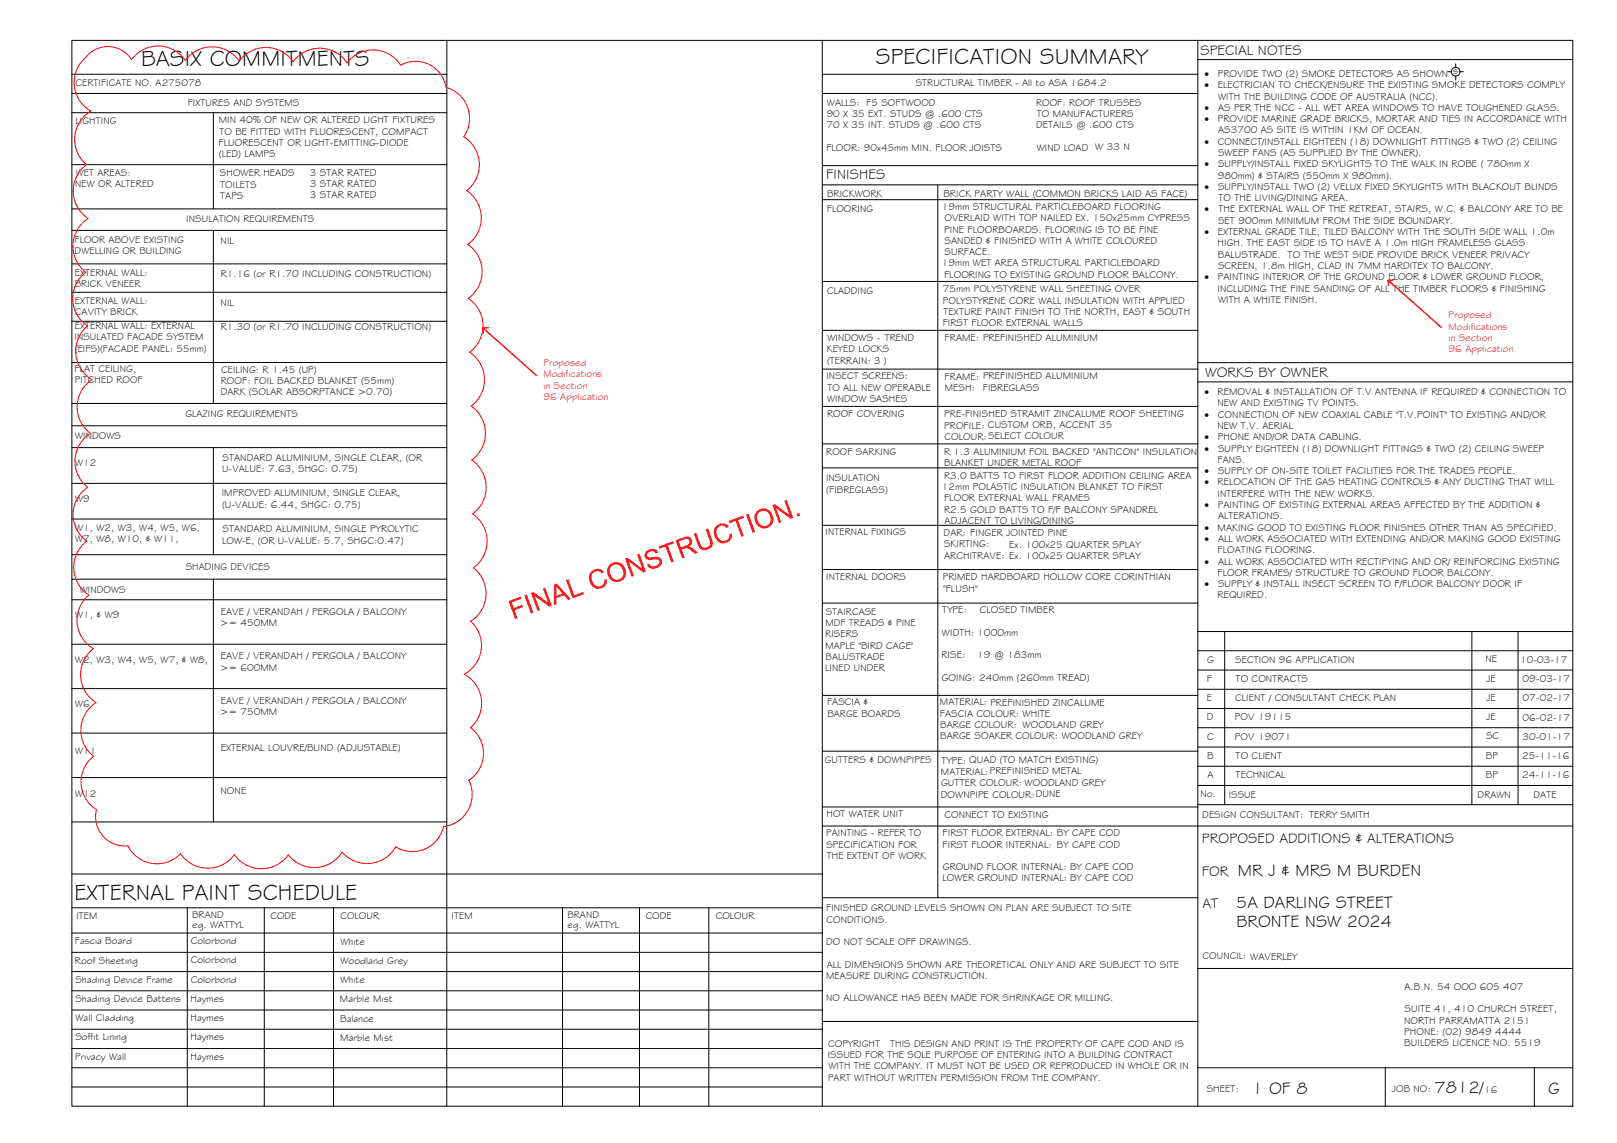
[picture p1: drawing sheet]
<svg xmlns="http://www.w3.org/2000/svg" width="420mm" height="297mm" viewBox="0 0 420 297" stroke-linecap="round" stroke-linejoin="round" font-family="sans-serif">
<defs><g id="words">
<g font-size="5.9">
<text x="36.7" y="17.2">BASIX COMMITMENTS</text>
<text x="227.6" y="16.8">SPECIFICATION SUMMARY</text>
<text x="19.4" y="233.8">EXTERNAL PAINT SCHEDULE</text>
</g>
<g font-size="4.5">
<text x="321.7" y="227.6">MR J &amp; MRS M BURDEN</text>
<text x="321.2" y="235.9">5A DARLING STREET</text>
<text x="321.3" y="240.9">BRONTE NSW 2024</text>
<text x="325.3" y="284.2">1 OF 8</text>
<text x="372.7" y="284.1">7812/</text>
<text x="402.3" y="284.2">G</text>
</g>
<g font-size="3.7">
<text x="311.9" y="14.3">SPECIAL NOTES</text>
<text x="214.7" y="46.6">FINISHES</text>
<text x="313.1" y="98.1">WORKS BY OWNER</text>
<text x="312.3" y="219.2">PROPOSED ADDITIONS &amp; ALTERATIONS</text>
<text x="312.3" y="227.5">FOR</text>
<text x="312.4" y="235.9">AT</text>
</g>
<g font-size="2.6">
<text x="19.6" y="22.5">CERTIFICATE NO. A275078</text>
<text x="237.9" y="22.4">STRUCTURAL TIMBER - All to ASA 1684.2</text>
<text x="313" y="20">·</text>
<text x="313" y="22.9">·</text>
<text x="316.4" y="22.9">ELECTRICIAN TO CHECK/ENSURE THE EXISTING SMOKE DETECTORS COMPLY</text>
<text x="316.4" y="20">PROVIDE TWO (2) SMOKE DETECTORS AS SHOWN</text>
<text x="377.6" y="19.2">s</text>
<text x="48.8" y="27.5">FIXTURES AND SYSTEMS</text>
<text x="214.9" y="27.4">WALLS: F5 SOFTWOOD</text>
<text x="269.2" y="27.4">ROOF: ROOF TRUSSES</text>
<text x="313" y="28.8">·</text>
<text x="316.5" y="28.8">AS PER THE NCC - ALL WET AREA WINDOWS TO HAVE TOUGHENED GLASS.</text>
<text x="316.5" y="25.9">WITH THE BUILDING CODE OF AUSTRALIA (NCC).</text>
<text x="19.6" y="32.2">LIGHTING</text>
<text x="56.8" y="32">MIN 40% OF NEW OR ALTERED LIGHT FIXTURES</text>
<text x="57" y="35">TO BE FITTED WITH FLUORESCENT, COMPACT</text>
<text x="214.8" y="33.3">70 X 35 INT. STUDS @ .600 CTS</text>
<text x="214.8" y="30.4">90 X 35 EXT. STUDS @ .600 CTS</text>
<text x="269.2" y="33.3">DETAILS @ .600 CTS</text>
<text x="269.4" y="30.4">TO MANUFACTURERS</text>
<text x="313" y="31.7">·</text>
<text x="316.4" y="31.7">PROVIDE MARINE GRADE BRICKS, MORTAR AND TIES IN ACCORDANCE WITH</text>
<text x="316.5" y="34.7">AS3700 AS SITE IS WITHIN 1KM OF OCEAN.</text>
<text x="56.8" y="37.9">FLUORESCENT OR LIGHT-EMITTING-DIODE</text>
<text x="56.9" y="40.8">(LED) LAMPS</text>
<text x="214.7" y="39.2">FLOOR: 90x45mm MIN. FLOOR JOISTS</text>
<text x="269.4" y="39.2">WIND LOAD W 33 N</text>
<text x="313" y="37.6">·</text>
<text x="316.5" y="37.6">CONNECT/INSTALL EIGHTEEN (18) DOWNLIGHT FITTINGS &amp; TWO (2) CEILING</text>
<text x="316.5" y="40.5">SWEEP FANS (AS SUPPLIED BY THE OWNER).</text>
<text x="19.7" y="45.8">WET AREAS:</text>
<text x="57.2" y="45.8">SHOWER HEADS</text>
<text x="80.5" y="45.6">3 STAR RATED</text>
<text x="313" y="43.5">·</text>
<text x="316.4" y="46.4">980mm) &amp; STAIRS (550mm X 980mm).</text>
<text x="316.5" y="43.5">SUPPLY/INSTALL FIXED SKYLIGHTS TO THE WALK IN ROBE ( 780mm X</text>
<text x="19.5" y="48.7">NEW OR ALTERED</text>
<text x="57.2" y="48.7">TOILETS</text>
<text x="57.2" y="51.7">TAPS</text>
<text x="80.5" y="48.6">3 STAR RATED</text>
<text x="80.5" y="51.5">3 STAR RATED</text>
<text x="214.9" y="51.2">BRICKWORK</text>
<text x="245.1" y="51.2">BRICK PARTY WALL (COMMON BRICKS LAID AS FACE)</text>
<text x="313" y="49.4">·</text>
<text x="316.5" y="49.4">SUPPLY/INSTALL TWO (2) VELUX FIXED SKYLIGHTS WITH BLACKOUT BLINDS</text>
<text x="316.6" y="52.3">TO THE LIVING/DINING AREA.</text>
<text x="48.4" y="57.8">INSULATION REQUIREMENTS</text>
<text x="214.8" y="55.1">FLOORING</text>
<text x="244.8" y="54.6">19mm STRUCTURAL PARTICLEBOARD FLOORING</text>
<text x="245.4" y="57.5">OVERLAID WITH TOP NAILED EX. 150x25mm CYPRESS</text>
<text x="313" y="55.2">·</text>
<text x="316.5" y="58.2">SET 900mm MINIMUM FROM THE SIDE BOUNDARY.</text>
<text x="316.6" y="55.2">THE EXTERNAL WALL OF THE RETREAT, STAIRS, W.C. &amp; BALCONY ARE TO BE</text>
<text x="19.4" y="63.2">FLOOR ABOVE EXISTING</text>
<text x="57.3" y="63.4">NIL</text>
<text x="245.3" y="60.4">PINE FLOORBOARDS. FLOORING IS TO BE FINE</text>
<text x="245.4" y="63.4">SANDED &amp; FINISHED WITH A WHITE COLOURED</text>
<text x="313" y="61.1">·</text>
<text x="316.4" y="64">HIGH. THE EAST SIDE IS TO HAVE A 1.0m HIGH FRAMELESS GLASS</text>
<text x="316.4" y="61.1">EXTERNAL GRADE TILE, TILED BALCONY WITH THE SOUTH SIDE WALL 1.0m</text>
<text x="19.4" y="66.1">DWELLING OR BUILDING</text>
<text x="19.4" y="71.7">EXTERNAL WALL:</text>
<text x="57.3" y="71.9">R1.16 (or R1.70 INCLUDING CONSTRUCTION)</text>
<text x="244.8" y="69.3">19mm WET AREA STRUCTURAL PARTICLEBOARD</text>
<text x="245.4" y="66.3">SURFACE.</text>
<text x="316.4" y="67">BALUSTRADE. TO THE WEST SIDE PROVIDE BRICK VENEER PRIVACY</text>
<text x="316.5" y="69.9">SCREEN, 1.8m HIGH, CLAD IN 7MM HARDITEX TO BALCONY.</text>
<text x="19.4" y="74.6">BRICK VENEER</text>
<text x="214.9" y="76.3">CLADDING</text>
<text x="245" y="76">75mm POLYSTYRENE WALL SHEETING OVER</text>
<text x="245.3" y="72.2">FLOORING TO EXISTING GROUND FLOOR BALCONY.</text>
<text x="313" y="72.8">·</text>
<text x="316.3" y="75.8">INCLUDING THE FINE SANDING OF ALL THE TIMBER FLOORS &amp; FINISHING</text>
<text x="316.4" y="72.8">PAINTING INTERIOR OF THE GROUND FLOOR &amp; LOWER GROUND FLOOR,</text>
<text x="19.4" y="79.1">EXTERNAL WALL:</text>
<text x="19.5" y="82">CAVITY BRICK</text>
<text x="57.3" y="79.4">NIL</text>
<text x="245" y="78.9">POLYSTYRENE CORE WALL INSULATION WITH APPLIED</text>
<text x="245.2" y="81.8">TEXTURE PAINT FINISH TO THE NORTH, EAST &amp; SOUTH</text>
<text x="316.5" y="78.7">WITH A WHITE FINISH.</text>
<text x="19.4" y="88.4">INSULATED FACADE SYSTEM</text>
<text x="19.4" y="85.5">EXTERNAL WALL: EXTERNAL</text>
<text x="57.3" y="85.7">R1.30 (or R1.70 INCLUDING CONSTRUCTION)</text>
<text x="215" y="88.6">WINDOWS - TREND</text>
<text x="244.9" y="84.8">FIRST FLOOR EXTERNAL WALLS</text>
<text x="245.5" y="88.7">FRAME: PREFINISHED ALUMINIUM</text>
<text x="19.4" y="91.4">(EIFS)(FACADE PANEL: 55mm)</text>
<text x="214.8" y="91.6">KEYED LOCKS</text>
<text x="214.9" y="94.5">(TERRAIN: 3 )</text>
<text x="19.4" y="96.7">FLAT CEILING,</text>
<text x="19.4" y="99.6">PITCHED ROOF</text>
<text x="57.3" y="99.8">ROOF: FOIL BACKED BLANKET (55mm)</text>
<text x="57.4" y="96.9">CEILING: R 1.45 (UP)</text>
<text x="214.7" y="98.6">INSECT SCREENS:</text>
<text x="215" y="101.5">TO ALL NEW OPERABLE</text>
<text x="245.5" y="98.7">FRAME: PREFINISHED ALUMINIUM</text>
<text x="245.5" y="101.7">MESH:</text>
<text x="255.4" y="101.6">FIBREGLASS</text>
<text x="57.3" y="102.7">DARK (SOLAR ABSORPTANCE &gt;0.70)</text>
<text x="214.9" y="104.5">WINDOW SASHES</text>
<text x="313" y="102.7">·</text>
<text x="316.4" y="102.7">REMOVAL &amp; INSTALLATION OF T.V ANTENNA IF REQUIRED &amp; CONNECTION TO</text>
<text x="316.4" y="105.6">NEW AND EXISTING TV POINTS.</text>
<text x="48.2" y="108.3">GLAZING REQUIREMENTS</text>
<text x="214.9" y="108.4">ROOF COVERING</text>
<text x="245.3" y="108.5">PRE-FINISHED STRAMIT ZINCALUME ROOF SHEETING</text>
<text x="245.3" y="111.4">PROFILE: CUSTOM ORB, ACCENT 35</text>
<text x="313" y="108.6">·</text>
<text x="316.4" y="111.5">NEW T.V. AERIAL</text>
<text x="316.5" y="108.6">CONNECTION OF NEW COAXIAL CABLE &quot;T.V.POINT&quot; TO EXISTING AND/OR</text>
<text x="19.5" y="114.2">WINDOWS</text>
<text x="57.8" y="119.8">STANDARD ALUMINIUM, SINGLE CLEAR, (OR</text>
<text x="214.7" y="118.1">ROOF SARKING</text>
<text x="245.3" y="118.2">R 1.3 ALUMINIUM FOIL BACKED &quot;ANTICON&quot; INSULATION</text>
<text x="245.4" y="114.3">COLOUR:SELECT COLOUR</text>
<text x="313" y="114.4">·</text>
<text x="313" y="117.4">·</text>
<text x="316.4" y="114.4">PHONE AND/OR DATA CABLING.</text>
<text x="316.5" y="117.4">SUPPLY EIGHTEEN (18) DOWNLIGHT FITTINGS &amp; TWO (2) CEILING SWEEP</text>
<text x="19.5" y="121.1">W12</text>
<text x="57.7" y="122.7">U-VALUE: 7.63, SHGC: 0.75)</text>
<text x="214.6" y="125.1">INSULATION</text>
<text x="245.3" y="124.5">R3.0 BATTS TO FIRST FLOOR ADDITION CEILING AREA</text>
<text x="245.4" y="121.1">BLANKET UNDER METAL ROOF</text>
<text x="313" y="123.2">·</text>
<text x="316.4" y="120.3">FANS.</text>
<text x="316.5" y="123.2">SUPPLY OF ON-SITE TOILET FACILITIES FOR THE TRADES PEOPLE.</text>
<text x="19.5" y="130.4">W9</text>
<text x="57.6" y="129">IMPROVED ALUMINIUM, SINGLE CLEAR,</text>
<text x="57.7" y="131.9">(U-VALUE: 6.44, SHGC: 0.75)</text>
<text x="214.7" y="128.1">(FIBREGLASS)</text>
<text x="244.8" y="127.4">12mm POLASTIC INSULATION BLANKET TO FIRST</text>
<text x="245.3" y="130.3">FLOOR EXTERNAL WALL FRAMES</text>
<text x="313" y="126.2">·</text>
<text x="316.3" y="129.1">INTERFERE WITH THE NEW WORKS.</text>
<text x="316.4" y="126.2">RELOCATION OF THE GAS HEATING CONTROLS &amp; ANY DUCTING THAT WILL</text>
<text x="19.5" y="138">W1, W2, W3, W4, W5, W6,</text>
<text x="245.3" y="133.3">R2.5 GOLD BATTS TO F/F BALCONY SPANDREL</text>
<text x="245.4" y="136.2">ADJACENT TO LIVING/DINING</text>
<text x="313" y="132.1">·</text>
<text x="313" y="137.9">·</text>
<text x="316.4" y="137.9">MAKING GOOD TO EXISTING FLOOR FINISHES OTHER THAN AS SPECIFIED.</text>
<text x="316.4" y="132.1">PAINTING OF EXISTING EXTERNAL AREAS AFFECTED BY THE ADDITION &amp;</text>
<text x="316.5" y="135">ALTERATIONS.</text>
<text x="19.5" y="140.9">W7, W8, W10, &amp; W11,</text>
<text x="57.7" y="141.3">LOW-E, (OR U-VALUE: 5.7, SHGC:0.47)</text>
<text x="57.8" y="138.3">STANDARD ALUMINIUM, SINGLE PYROLYTIC</text>
<text x="214.5" y="139.1">INTERNAL FIXINGS</text>
<text x="245.2" y="139.3">DAR: FINGER JOINTED PINE</text>
<text x="245.3" y="142.3">SKIRTING:</text>
<text x="262.3" y="142.3">Ex. 100x25 QUARTER SPLAY</text>
<text x="313" y="140.9">·</text>
<text x="316.4" y="143.8">FLOATING FLOORING.</text>
<text x="316.5" y="140.9">ALL WORK ASSOCIATED WITH EXTENDING AND/OR MAKING GOOD EXISTING</text>
<text x="48.3" y="148.1">SHADING DEVICES</text>
<text x="245.3" y="145.2">ARCHITRAVE: Ex. 100x25 QUARTER SPLAY</text>
<text x="313" y="146.7">·</text>
<text x="316.4" y="149.7">FLOOR FRAMES/ STRUCTURE TO GROUND FLOOR BALCONY.</text>
<text x="316.5" y="146.7">ALL WORK ASSOCIATED WITH RECTIFYING AND OR/ REINFORCING EXISTING</text>
<text x="20.7" y="154">WINDOWS</text>
<text x="214.7" y="150.8">INTERNAL DOORS</text>
<text x="245" y="150.8">PRIMED HARDBOARD HOLLOW CORE CORINTHIAN</text>
<text x="245" y="153.8">&quot;FLUSH&quot;</text>
<text x="313" y="152.6">·</text>
<text x="316.4" y="155.5">REQUIRED.</text>
<text x="316.5" y="152.6">SUPPLY &amp; INSTALL INSECT SCREEN TO F/FLOOR BALCONY DOOR IF</text>
<text x="19.5" y="160.6">W1, &amp; W9</text>
<text x="57.3" y="159.8">EAVE / VERANDAH / PERGOLA / BALCONY</text>
<text x="214.6" y="159.7">STAIRCASE</text>
<text x="244.8" y="159.3">TYPE:</text>
<text x="254.6" y="159.3">CLOSED TIMBER</text>
<text x="57.2" y="162.8">&gt;= 450MM</text>
<text x="214.4" y="165.6">RISERS</text>
<text x="214.5" y="162.7">MDF TREADS &amp; PINE</text>
<text x="244.8" y="165.2">WIDTH: 1000mm</text>
<text x="19.5" y="172.2">W2, W3, W4, W5, W7, &amp; W8,</text>
<text x="57.3" y="171.4">EAVE / VERANDAH / PERGOLA / BALCONY</text>
<text x="214.5" y="168.5">MAPLE &quot;BIRD CAGE&quot;</text>
<text x="214.5" y="171.5">BALUSTRADE</text>
<text x="244.6" y="171">RISE:</text>
<text x="253.9" y="171">19 @ 183mm</text>
<text x="313.7" y="172.2">G</text>
<text x="321" y="172.2">SECTION 96 APPLICATION</text>
<text x="386" y="172.1">NE</text>
<text x="395" y="172.3">10-03-17</text>
<text x="57.2" y="174.3">&gt;= 600MM</text>
<text x="214.4" y="174.4">LINED UNDER</text>
<text x="244.7" y="176.9">GOING: 240mm (260mm TREAD)</text>
<text x="313.6" y="177.2">F</text>
<text x="321.1" y="177.2">TO CONTRACTS</text>
<text x="386.2" y="177.1">JE</text>
<text x="395.6" y="177.3">09-03-17</text>
<text x="19.5" y="183.7">W6</text>
<text x="57.2" y="185.9">&gt;= 750MM</text>
<text x="57.3" y="182.9">EAVE / VERANDAH / PERGOLA / BALCONY</text>
<text x="214.9" y="183.3">FASCIA &amp;</text>
<text x="244.2" y="183.3">MATERIAL: PREFINISHED ZINCALUME</text>
<text x="313.6" y="182.2">E</text>
<text x="321" y="182.2">CLIENT / CONSULTANT CHECK PLAN</text>
<text x="386.2" y="182.1">JE</text>
<text x="395.6" y="182.3">07-02-17</text>
<text x="215" y="186.3">BARGE BOARDS</text>
<text x="244.2" y="186.3">FASCIA COLOUR: WHITE</text>
<text x="244.3" y="189.2">BARGE COLOUR: WOODLAND GREY</text>
<text x="313.6" y="187.2">D</text>
<text x="320.9" y="187.2">POV 19115</text>
<text x="386.2" y="187.1">JE</text>
<text x="395.6" y="187.3">06-02-17</text>
<text x="19.5" y="195.9">W11</text>
<text x="57.3" y="195.1">EXTERNAL LOUVRE/BLIND (ADJUSTABLE)</text>
<text x="244.3" y="192.1">BARGE SOAKER COLOUR: WOODLAND GREY</text>
<text x="313.7" y="197.2">B</text>
<text x="313.7" y="192.2">C</text>
<text x="320.9" y="192.2">POV 19071</text>
<text x="321.1" y="197.2">TO CLIENT</text>
<text x="386.1" y="197.1">BP</text>
<text x="386.1" y="192.1">SC</text>
<text x="395.5" y="197.3">25-11-16</text>
<text x="395.6" y="192.3">30-01-17</text>
<text x="214.3" y="198.3">GUTTERS &amp; DOWNPIPES</text>
<text x="244.5" y="201.4">MATERIAL:PREFINISHED METAL</text>
<text x="244.7" y="198.5">TYPE: QUAD (TO MATCH EXISTING)</text>
<text x="313.7" y="202.2">A</text>
<text x="321.1" y="202.2">TECHNICAL</text>
<text x="386.1" y="202.1">BP</text>
<text x="395.5" y="202.3">24-11-16</text>
<text x="19.5" y="207.2">W12</text>
<text x="57.3" y="206.3">NONE</text>
<text x="244.5" y="207.3">DOWNPIPE COLOUR:DUNE</text>
<text x="244.5" y="204.3">GUTTER COLOUR: WOODLAND GREY</text>
<text x="311.9" y="207.1">No.</text>
<text x="319.3" y="207.3">ISSUE</text>
<text x="383.9" y="207.5">DRAWN</text>
<text x="398.5" y="207.4">DATE</text>
<text x="214.8" y="212.4">HOT WATER UNIT</text>
<text x="245.4" y="212.6">CONNECT TO EXISTING</text>
<text x="312.4" y="212.6">DESIGN CONSULTANT: TERRY SMITH</text>
<text x="214.7" y="217.3">PAINTING - REFER TO</text>
<text x="214.7" y="220.3">SPECIFICATION FOR</text>
<text x="244.9" y="217.3">FIRST FLOOR EXTERNAL: BY CAPE COD</text>
<text x="244.9" y="220.3">FIRST FLOOR INTERNAL: BY CAPE COD</text>
<text x="214.8" y="223.2">THE EXTENT OF WORK</text>
<text x="245" y="226.1">GROUND FLOOR INTERNAL: BY CAPE COD</text>
<text x="244.9" y="229">LOWER GROUND INTERNAL: BY CAPE COD</text>
<text x="19.8" y="238.9">ITEM</text>
<text x="49.9" y="238.6">BRAND</text>
<text x="70.3" y="238.9">CODE</text>
<text x="88.5" y="238.8">COLOUR</text>
<text x="117.3" y="238.9">ITEM</text>
<text x="147.4" y="238.6">BRAND</text>
<text x="167.8" y="238.9">CODE</text>
<text x="186" y="238.8">COLOUR</text>
<text x="214.7" y="236.8">FINISHED GROUND LEVELS SHOWN ON PLAN ARE SUBJECT TO SITE</text>
<text x="214.8" y="239.7">CONDITIONS.</text>
<text x="19.5" y="245.4">Fascia Board</text>
<text x="49.6" y="245.3">Colorbond</text>
<text x="50" y="241.1">eg. WATTYL</text>
<text x="88.5" y="245.5">White</text>
<text x="147.5" y="241.1">eg. WATTYL</text>
<text x="214.7" y="245.6">DO NOT SCALE OFF DRAWINGS.</text>
<text x="19.5" y="250.4">Roof Sheeting</text>
<text x="49.6" y="250.3">Colorbond</text>
<text x="88.5" y="250.5">Woodland Grey</text>
<text x="214.8" y="251.5">ALL DIMENSIONS SHOWN ARE THEORETICAL ONLY AND ARE SUBJECT TO SITE</text>
<text x="312.5" y="249.3">COUNCIL: WAVERLEY</text>
<text x="19.6" y="255.4">Shading Device Frame</text>
<text x="49.6" y="255.3">Colorbond</text>
<text x="88.5" y="255.5">White</text>
<text x="214.7" y="254.4">MEASURE DURING CONSTRUCTION.</text>
<text x="364.9" y="257.3">A.B.N. 54 OOO 605 407</text>
<text x="19.6" y="260.4">Shading Device Battens</text>
<text x="49.5" y="260.4">Haymes</text>
<text x="88.3" y="260.5">Marble Mist</text>
<text x="214.7" y="260.3">NO ALLOWANCE HAS BEEN MADE FOR SHRINKAGE OR MILLING.</text>
<text x="364.9" y="263.1">SUITE 41, 410 CHURCH STREET,</text>
<text x="19.6" y="265.4">Wall Cladding</text>
<text x="49.5" y="265.4">Haymes</text>
<text x="88.4" y="265.5">Balance</text>
<text x="364.8" y="266">NORTH PARRAMATTA 2151</text>
<text x="364.9" y="269">PHONE: (02) 9849 4444</text>
<text x="19.5" y="275.4">Privacy Wall</text>
<text x="19.6" y="270.4">Soffit Lining</text>
<text x="49.5" y="270.4">Haymes</text>
<text x="49.5" y="275.4">Haymes</text>
<text x="88.4" y="270.5">Marble Mist</text>
<text x="215.1" y="274.9">ISSUED FOR THE SOLE PURPOSE OF ENTERING INTO A BUILDING CONTRACT</text>
<text x="215.2" y="272">COPYRIGHT</text>
<text x="231.3" y="272">THIS DESIGN AND PRINT IS THE PROPERTY OF CAPE COD AND IS</text>
<text x="364.9" y="271.9">BUILDERS LICENCE NO. 5519</text>
<text x="215.2" y="280.8">PART WITHOUT WRITTEN PERMISSION FROM THE COMPANY.</text>
<text x="215.3" y="277.9">WITH THE COMPANY. IT MUST NOT BE USED OR REPRODUCED IN WHOLE OR IN</text>
<text x="313.6" y="283.8">SHEET:</text>
<text x="361.7" y="283.9">JOB NO:</text>
<text x="385.6" y="284.1">16</text>
</g>
<g font-size="2.6" fill="#f00">
<text x="376.4" y="82.7">Proposed</text>
<text x="376.4" y="85.7">Modifications</text>
<text x="376.4" y="88.6">in Section</text>
<text x="141.2" y="95.1">Proposed</text>
<text x="376.4" y="91.5">96 Application</text>
<text x="141.2" y="98.1">Modifications</text>
<text x="141.2" y="101">in Section</text>
<text x="141.2" y="103.9">96 Application</text>
</g>
</g></defs>
<!-- layer: BORDER -->
<g fill="none" stroke="#000" stroke-width=".26">
<path d="M18.7 10.5h390v277h-390zM116.1 10.5v277M213.7 19.3h97.5M213.7 10.5v277M311.2 15.5h97.5M311.2 10.5v277M213.7 24.3h97.5M213.7 51.9h97.5M213.8 48h97.4M213.8 43h97.4M243.7 48v185.3M213.7 73.1h97.5"/>
<path d="M213.7 95.9h97.5M213.7 85.8h97.5M311.2 94.2h97.5M311.2 99.2h97.5M213.7 115.4h97.5M213.7 105.6h97.5M213.7 121.6h97.5M213.7 136.5h97.5M213.7 148h97.5M213.7 156.7h97.5M311.2 179.1h97.5M311.2 174.1h97.5"/>
<path d="M311.2 169.1h97.5M311.2 164.1h97.5M318.2 164.1v45M382.4 164.1v45M394.4 164.1v45M213.7 195.2h97.5M213.7 180.7h97.5M311.2 199.1h97.5M311.2 194.1h97.5M311.2 189.1h97.5M311.2 184.1h97.5M213.7 209.7h97.5"/>
<path d="M213.7 214.7h195M311.2 204.1h97.5M311.2 209.1h97.5M18.7 227.1h195M18.7 235.9h195M48.7 235.9v51.6M68.7 235.9v51.6M86.7 235.9v51.6M146.2 235.9v51.6M166.2 235.9v51.6M184.2 235.9v51.6M213.7 233.3h97.5"/>
<path d="M18.7 242.5h195M18.7 247.5h195M18.7 252.5h195M18.7 257.5h195M311.2 251.7h97.5M18.7 277.5h195M18.7 262.5h195M18.7 267.5h195M18.7 272.5h195M213.7 265.4h97.5M311.2 277.5h97.5M359.9 277.5v10"/>
<path d="M398.7 277.5v10M18.7 282.5h195"/>
</g>
<!-- layer: BASIX -->
<g fill="none" stroke="#000" stroke-width=".26">
<path d="M18.7 19.3h97.4M18.7 24.3h97.4M18.7 29.3h97.4M55.4 29.3v25M18.7 42.8h97.4M18.7 54.3h97.4M18.7 59.9h97.4M55.4 59.9v45M18.7 68.6h97.4M18.7 76h97.4M18.7 83.5h97.4M18.7 94.2h97.4"/>
<path d="M18.7 110.7h97.4M18.7 116.3h97.4M18.7 104.9h97.4M55.4 116.3v27.9M18.7 125.6h97.4M18.7 134.9h97.4M18.7 150.5h97.4M18.7 155.9h97.4M18.7 144.2h97.4M55.4 150.5v63.1M18.7 167.4h97.4M18.7 179h97.4"/>
<path d="M18.7 190.5h97.4M18.7 202.1h97.4M18.7 213.6h97.4"/>
</g>
<!-- layer: SERVICES -->
<g fill="none" stroke="#000" stroke-width=".26">
<path d="M376.2 18.6h.9M378.3 16.6v.9M378.3 19.8v1M379.4 18.6h.9"/>
<circle cx="378.2" cy="18.6" r="1.13"/>
</g>
<!-- layer: TEXT -->
<path d="M121.3 49.5a8.5 8.5 0 0 1 .3 14 8.5 8.5 0 0 1 .1 14M121.3 49.5a8.5 8.5 0 0 0-.8-14 8.4 8.4 0 0 0-4.6-12.8 8 8 0 0 0-11.8-5.8 8.5 8.5 0 0 0-13.9-.6 8.5 8.5 0 0 0-14-.3 8.6 8.6 0 0 0-14-.1 8.5 8.5 0 0 0-14-.2 8.6 8.6 0 0 0-14-.2 7.3 7.3 0 0 0-11.9-.6 8.5 8.5 0 0 0 1.3 13.9 8.5 8.5 0 0 0-1.1 14 8.5 8.5 0 0 0 .4 14 8.6 8.6 0 0 0-.6 14 8.5 8.5 0 0 0 .5 13.9M121.7 77.5a8.5 8.5 0 0 1 .3 14M22.8 84.7a8.5 8.5 0 0 0 1.1 14 8.5 8.5 0 0 0-.4 13.9 8.5 8.5 0 0 0-.7 14 8.6 8.6 0 0 0-.3 14M122 91.5a8.6 8.6 0 0 1 .4 14.1 8.6 8.6 0 0 1 .2 13.9 8.6 8.6 0 0 1 .2 14.1 8.5 8.5 0 0 1 .2 14 8.5 8.5 0 0 1-.7 13.8 8.5 8.5 0 0 1-1.7 13.8M22.5 140.6a8.5 8.5 0 0 0 .6 14 8.5 8.5 0 0 0 1.1 14 8.5 8.5 0 0 0 .8 14M120.6 175.2a8.5 8.5 0 0 1 1.7 13.9 8.3 8.3 0 0 1-.5 13.7 8.4 8.4 0 0 1-6.6 12 8.2 8.2 0 0 1-12.4 5.3 8.5 8.5 0 0 1-13.9 1.4M24.3 196.5a8.5 8.5 0 0 0 .7 13.9 7.6 7.6 0 0 0 8.2 9.4M25 182.6a8.5 8.5 0 0 0-.7 13.9M33.2 219.8a8.4 8.4 0 0 0 13.7 2.1 8.6 8.6 0 0 0 14 .2M88.9 221.5a8.5 8.5 0 0 1-14 .7 8.5 8.5 0 0 1-14-.1" fill="none" stroke="#f00" stroke-width=".26"/>
<path d="M362.1 72.7l-1.4 .1 .1 1.4M362.2 74.2l-1.5-1.4 13.9 12.3M125.5 85.3l13.9 12.3M126.9 85.2l-1.4 .1 .1 1.3" fill="none" stroke="#f00" stroke-width=".36"/>
<!-- layer: Stamp - Final Construction -->
<g fill="#f00">
<path d="M132.2 156.2l3.1-1.1 .2 .5-2.5 .9 .5 1.5 2.2-.8 .2 .5-2.2 .9 .8 2.1-.6 .2z"/>
<path d="M136.2 154.7l.7-.2 1.7 4.7-.6 .2z"/>
<path d="M138 154.1l.6-.2 3.8 2.7-1.3-3.6 .6-.2 1.7 4.7-.6 .2-3.9-2.8 1.4 3.7-.6 .2z"/>
<path d="M147.1 150.8l.6-.2 1.5 4.1 2.3-.8 .2 .5-2.9 1.1z"/>
<path d="M153.7 148.5l1.4-.7 .9 .1 .8 .6 .1 .2-.5 .3-.8-.6-1.2 .2-.5 .6-.2 1 .7 1.6 1 .6 .6-.1 .6-.3 .4-.6v-.8h.7l-.1 .9-.5 .9-.8 .5-1.1 .1-.7-.2-.7-.6-.5-.8-.3-1.1 .1-1z"/>
<path d="M162.4 145.2l.7-.2 3.8 2.8-1.4-3.7 .6-.2 1.7 4.6-.6 .3-3.8-2.8 1.3 3.7-.6 .2z"/>
<path d="M167.9 143.3l1.5-.7 1.2 .4 .4 .6-.6 .2-.4-.5h-1l-.8 .5-.1 .7 .5 .3h2.6l.5 .4 .3 .7-.3 1-.8 .6-1.3 .3-1.1-.5-.4-.6 .6-.2 .4 .5 .7 .2 1-.3 .6-.7a1.06 1.06 0 0 0-1.7-.8l-1.2 .1-.7-.4-.3-.9z"/>
<path d="M171.2 142l3.7-1.3 .2 .5-1.6 .6 1.5 4.1-.6 .2-1.5-4.1-1.5 .6z"/>
<path d="M180.3 138.7l.6-.2 1.4 3.5 .6 .4 .8-.2 .6-.3 .3-.6-1.2-3.7 .6-.3 1.2 3.5-.2 1.2-.7 .6-.9 .4-1.3-.2-.6-.9z"/>
<path d="M186.1 136.7l.6-.4 .9-.3 .9 .1 .7 .5 .2 .3-.6 .3-.8-.6-1.1 .2-.6 .7-.2 .9 .6 1.4 .5 .6 .6 .2 1.2-.3 .4-.6 .1-.9 .7-.1-.2 1.3-.5 .6-.9 .5-.9 .1-.7-.2-.7-.6-.6-.9-.2-1.1 .2-1z"/>
<path d="M189.4 135.4l3.7-1.4 .2 .6-1.5 .5 1.5 4.2-.7 .2-1.5-4.1-1.5 .5z"/>
<path d="M193.9 133.7l.6-.2 1.7 4.7-.6 .2z"/>
<path d="M200.7 131.3l.6-.3 3.9 2.8-1.4-3.7 .6-.2 1.7 4.7-.6 .2-3.8-2.7 1.3 3.7-.6 .2z"/>
<path d="M207 133.6l.6-.3 .3 .7-.7 .2z"/>
<path d="M144 151.9l.7-.2 3.6 4-.7 .2-1.1-1.2-1.9 .7v1.6l-.7 .3zM144.5 152.3l.1 2.5 1.6-.5z"/>
<path d="M158.3 146.9l.9-.6 .9-.2 .9 .1 .7 .5 .6 .8 .3 1v.9l-.4 1-.7 .5-1 .3-1-.1-.9-.5-.5-.7-.3-1.2v-1zM158.9 147.1l-.4 .6-.1 .7 .6 1.7 1.2 .6 1.1-.3 .5-.6 .2-.7-.2-1-.4-.7-.5-.5-.6-.2-.8 .1z"/>
<path d="M175.5 140.4l2.7-.9 1 .1 .6 .7 .1 .6-.3 .7-.7 .5 1 .4 1.5 1.1-.8 .3-1.8-1.3h-1l-.7 .2 .8 2.1-.6 .2zM176.4 140.7l.5 1.6 1.8-.7 .5-.7-.2-.6-.5-.2z"/>
<path d="M196.6 133l.8-.6 .9-.3 1 .2 .9 .6 .6 1 .1 .9-.2 1.2-.5 .7-.7 .4-1.1 .2-.9-.2-.7-.6-.5-.7-.2-1.1v-.8zM197.2 133.2l-.5 1 .1 .7 .4 1.1 .6 .5 .6 .2 1.3-.3 .5-.7 .1-.9-.6-1.5-1.1-.6-.6 .1z"/>
</g>
<use href="#words"/>
</svg>
